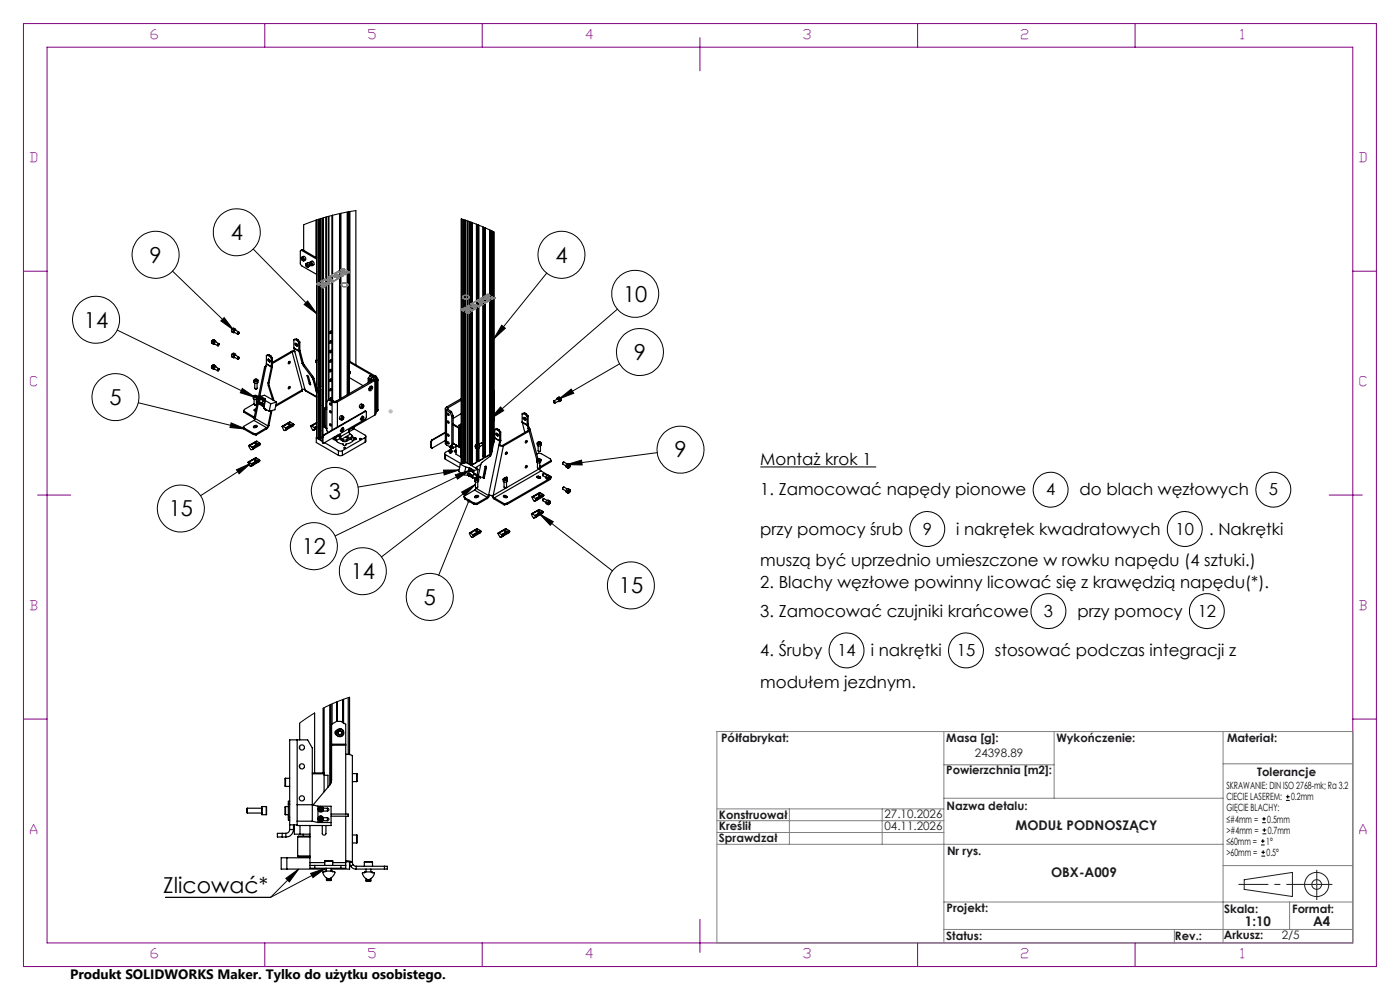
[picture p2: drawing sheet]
<svg xmlns="http://www.w3.org/2000/svg" width="297mm" height="210mm" viewBox="0 0 297 210" stroke-linecap="round" stroke-linejoin="round" font-family="sans-serif">
<defs><g id="words">
<g font-size="4.7">
<text x="49" y="50.9">4</text>
<text x="31.7" y="55.7">9</text>
<text x="117.8" y="55.7">4</text>
<text x="132.2" y="64">10</text>
<text x="17.8" y="69.5">14</text>
<text x="134.5" y="76.3">9</text>
<text x="23.2" y="85.9">5</text>
<text x="143.1" y="97">9</text>
<text x="69.8" y="105.8">3</text>
<text x="35.8" y="109.5">15</text>
<text x="64" y="117.5">12</text>
<text x="74.4" y="122.8">14</text>
<text x="131.3" y="125.8">15</text>
<text x="89.9" y="128.3">5</text>
<text x="34.6" y="189.3">Zlicować*</text>
</g>
<g font-size="3.5">
<text x="161.3" y="98.7">Montaż krok 1</text>
<text x="161.3" y="105.1">1. Zamocować napędy pionowe</text>
<text x="221.9" y="105.1">4</text>
<text x="229" y="105.1">do blach węzłowych</text>
<text x="269.2" y="105.1">5</text>
<text x="161.3" y="113.5">przy pomocy śrub</text>
<text x="195.8" y="113.5">9</text>
<text x="202.9" y="113.5">i nakrętek kwadratowych</text>
<text x="249.4" y="113.5">10</text>
<text x="256.5" y="113.5">. Nakrętki</text>
<text x="161.3" y="120.1">muszą być uprzednio umieszczone w rowku napędu (4 sztuki.)</text>
<text x="161.3" y="124.7">2. Blachy węzłowe powinny licować się z krawędzią napędu(*).</text>
<text x="161.3" y="130.8">3. Zamocować czujniki krańcowe</text>
<text x="221.5" y="130.9">3</text>
<text x="228.6" y="130.8">przy pomocy</text>
<text x="254.1" y="130.9">12</text>
<text x="161.3" y="139.2">4. Śruby</text>
<text x="177.7" y="139.2">14</text>
<text x="184.8" y="139.2">i nakrętki</text>
<text x="203" y="139.2">15</text>
<text x="211.1" y="139.2">stosować podczas integracji z</text>
<text x="161.3" y="145.9">modułem jezdnym.</text>
</g>
<text font-size="2.9" x="14.9" y="207.6">Produkt SOLIDWORKS Maker. Tylko do użytku osobistego.</text>
<g font-size="2.8" fill="#800080">
<text x="32" y="8.2">6</text>
<text x="78.2" y="8.2">5</text>
<text x="124.4" y="8.2">4</text>
<text x="170.5" y="8.2">3</text>
<text x="216.7" y="8.2">2</text>
<text x="263.2" y="8.2">1</text>
<text x="6.5" y="34.4">D</text>
<text x="288.5" y="34.4">D</text>
<text x="6.5" y="81.9">C</text>
<text x="288.5" y="81.9">C</text>
<text x="6.5" y="129.4">B</text>
<text x="288.5" y="129.4">B</text>
<text x="6.5" y="176.9">A</text>
<text x="288.5" y="176.9">A</text>
<text x="32" y="203.2">6</text>
<text x="78.2" y="203.2">5</text>
<text x="124.4" y="203.2">4</text>
<text x="170.5" y="203.2">3</text>
<text x="216.7" y="203.2">2</text>
<text x="263.2" y="203.2">1</text>
</g>
<g font-size="2.8" fill="#191924">
<text x="215.4" y="176">MODUŁ PODNOSZĄCY</text>
<text x="223" y="186">OBX-A009</text>
<text x="264.1" y="196.5">1:10</text>
<text x="278.6" y="196.5">A4</text>
</g>
<g font-size="2.5" fill="#191924">
<text x="153" y="157.5">Półfabrykat:</text>
<text x="200.7" y="157.5">Masa [g]:</text>
<text x="206.8" y="160.6">24398.89</text>
<text x="224.1" y="157.5">Wykończenie:</text>
<text x="260.3" y="157.5">Materiał:</text>
<text x="200.7" y="164.3">Powierzchnia [m2]:</text>
<text x="266.7" y="164.5">Tolerancje</text>
<text x="152.5" y="173.6">Konstruował</text>
<text x="187.6" y="173.5">27.10.2026</text>
<text x="200.8" y="171.9">Nazwa detalu:</text>
<text x="152.5" y="178.5">Sprawdzał</text>
<text x="152.5" y="176">Kreślił</text>
<text x="187.6" y="176">04.11.2026</text>
<text x="200.9" y="181.3">Nr rys.</text>
<text x="200.8" y="193.5">Projekt:</text>
<text x="259.7" y="193.6">Skala:</text>
<text x="274.1" y="193.6">Format:</text>
<text x="200.7" y="199.3">Status:</text>
<text x="249.3" y="199.3">Rev.:</text>
<text x="259.6" y="199.2">Arkusz:</text>
<text x="271.9" y="199.2">2/5</text>
</g>
<g font-size="2.1">
<text x="260.2" y="167.4">SKRAWANIE: DIN ISO 2768-mk; Ra 3.2</text>
<text x="260.2" y="172.1">GIĘCIE BLACHY:</text>
<text x="260.2" y="169.8">CIECIE LASEREM:</text>
<text x="273.9" y="169.8">0.2mm</text>
<text x="260.2" y="174.5">≤#4mm =</text>
<text x="260.2" y="176.9">&gt;#4mm =</text>
<text x="260.2" y="179.2">≤60mm =</text>
<text x="268.6" y="179.2">1°</text>
<text x="268.9" y="174.5">0.5mm</text>
<text x="268.9" y="176.9">0.7mm</text>
<text x="260.2" y="181.6">&gt;60mm =</text>
<text x="268.7" y="181.6">0.5°</text>
</g>
</g></defs>
<g fill="none" stroke="#000" stroke-width=".21">
<path d="M36.6 57.5l13 12.5M53.7 52.8l13.5 13.8M75.5 44.7l-5.6 1.1-5.5 1.9M97.9 46.4l3.5 1.3 3.4 1.5M116 57.9l-11.3 14M24.9 70l29.3 14.3M46.8 68.1l.8-.7 2 2.6zM64.5 64.6l.8-.8 1.9 2.8zM106.4 69l.8 .6-2.5 2.3zM131 65.6l-27 23.3M131.4 77.2l-12.8 7.4M29.4 85.4l22.7 5.6"/>
<path d="M49 89.7l3.1 1.3-3.3-.3zM50.2 99.7l3-1.4-2.5 2.2zM51.4 82.4l2.8 1.9-3.2-1zM53.2 98.3l-10.7 6.9M94.1 99.7h3.3l-3.2 1zM97.4 99.7l-21.4 3.6M99.8 99.7l-28.7 14M106.2 86.3l.7 .8-2.9 1.8zM118.6 84.6l2.6-2.1 .5 .9zM120.2 98.6l3.2-1 .1 1zM139.4 96l-19.2 2.6M161.3 99.1h24.6"/>
<path d="M96.6 100.7l3.2-1-2.8 1.9zM97.9 104.4l3-1.6-2.3 2.4zM99.4 106.3l-6.3 15.7M100.9 102.8l-20 15.3M114.4 109l3 1.7-.7 .7zM114.4 109l15.5 12.1M66.7 151.2l-3.1 2.2M74.2 147.9l-3.3 1.2-2.4 1.1M267.5 179.2h.8M267.5 178.4h.8M267.8 174.5h.7M267.8 173.7h.7"/>
<path d="M267.8 176.9h.8M267.8 176.1h.8M267.9 178v.8M268.1 173.3v.8M268.2 175.7v.8M272.8 169.8h.8M272.8 169h.8M273.2 168.6v.8M35.1 190.4h22.3M60.6 186.3l2.8-1.9-2 2.7zM63.4 184.4l-6 6M65.9 185.3l3.2-1.1-2.7 2z"/>
<path d="M69.1 184.2l-11.7 6.2M267.6 181.6h.8M267.6 180.8h.8M268 180.4v.8"/>
<circle cx="33" cy="54" r="5"/>
<circle cx="50.2" cy="49.3" r="5"/>
<circle cx="119.1" cy="54.1" r="5"/>
<circle cx="20.4" cy="67.8" r="5"/>
<circle cx="134.8" cy="62.3" r="5"/>
<circle cx="135.8" cy="74.7" r="5"/>
<circle cx="24.5" cy="84.2" r="5"/>
<circle cx="144.4" cy="95.4" r="5"/>
<circle cx="38.4" cy="107.9" r="5"/>
<circle cx="66.6" cy="115.9" r="5"/>
<circle cx="71" cy="104.1" r="5"/>
<circle cx="196.7" cy="112.2" r="3.7"/>
<circle cx="222.9" cy="103.9" r="3.7"/>
<circle cx="251.3" cy="112.2" r="3.7"/>
<circle cx="270.1" cy="103.9" r="3.7"/>
<circle cx="77" cy="121.2" r="5"/>
<circle cx="91.2" cy="126.6" r="5"/>
<circle cx="133.8" cy="124.2" r="5"/>
<circle cx="179.6" cy="138" r="3.7"/>
<circle cx="204.9" cy="138" r="3.7"/>
<circle cx="222.4" cy="129.6" r="3.7"/>
<circle cx="256" cy="129.6" r="3.7"/>
</g>
<g fill="none" stroke="#000" stroke-width=".25">
<path d="M64 54.7a.38 .38 0 0 1 .4 .2 .38 .38 0 0 1-.1 .4l-.3-.2zM64.1 54.6l-.1 .4 .2 .3h.3M64.1 53.2h-.4v2.9l.4 .3 3.1 1.8M64.1 54.6h.1M64.1 54.6l.3-.2a.49 .49 0 0 1 .4 .7l-.3 .2M64.1 54.6a.51 .51 0 0 1 .4 .7M64.1 53.2l3.1 1.8M64.1 55l.1-.2 .2 .2-.1 .2-.1-.1M64.1 55l.1 .1M64.2 54.8l.1 .2M64.2 54.8l-.1 .2M64.3 53l-.5 .1"/>
<path d="M64.3 53l-.2 .2M64.3 53l2.9 1.7M64.3 55h.1M64.4 55.1h-.2M64.4 47.7v5.4M64.9 56a.38 .38 0 0 1 .4 .2 .38 .38 0 0 1-.1 .4l-.3-.2zM64.9 55.9v.4l.2 .3h.3M64.9 55.9h.1M64.9 55.9l.4-.2a.49 .49 0 0 1 .4 .8l-.3 .1M64.9 55.9a.49 .49 0 0 1 .5 .7M64.9 56.3l.2-.2 .2 .2M64.9 56.3l.2 .2"/>
<path d="M65.1 56.2l-.2 .1M65.1 56.2l.1 .1M65.2 56.2v.1M65.2 56.1l-.1 .1M65.2 56.3h.1M65.2 56.3l.1 .1-.2 .1M65.3 56.3l-.2 .2M65.8 55.7a.37 .37 0 0 1 .4 .2 .37 .37 0 0 1-.1 .4l-.3-.2zM65.8 55.6v.4l.2 .3h.3M65.8 55.6h.1M65.8 55.6l.3-.2a.49 .49 0 0 1 .5 .8l-.3 .1M65.8 55.6a.51 .51 0 0 1 .5 .7"/>
<path d="M65.9 56l.1 .2M65.9 56v-.2h.1l.1 .2v.2h-.1M66 55.8l.1 .2M66 55.8v.1M66 55.9l-.1 .1M66 55.9l.1 .1M66.1 56h.1M66.1 56.1l-.1 .1M67 46.7v7.9M67.2 46.7v35.7l-.6-2.1M67.2 46.7v35.6M67.6 46.5v35.7"/>
<path d="M67.8 46.5v35.7M68 46.4v35.6M68.1 46.4v47M68.4 46.3v47.5M68.6 46.2v44.2M69.2 46v40.4M69.6 45.9v39M69.8 45.9v38.9M70.5 45.7v39.2M70.5 45.7l.1 39.3M72 45.3v39.4M72.1 45.3v39.4"/>
<path d="M72.3 45.3v39.2M73.7 45v38.7M73.9 44.9v38.7M74 44.9v38.6M74.1 44.9v38.6M74.2 44.9v31.9M75.5 44.7v32.7M97.9 46.4v52l-3.4-2M97.9 46.5v51.9M98.2 46.6v51.7M98.3 46.6v51.7M98.5 46.6v51.6"/>
<path d="M98.7 46.7v51.5M98.7 46.7v51.4M99.1 46.8v51.4M99.3 46.9v51.4M99.7 47v51.6M99.7 47.1v44M99.9 47.1v51.4l.2 .1M100.1 47.2v51.4M101.1 47.5v46.9M101.4 47.7v46.6M101.5 47.7v46.6l.6-.4 .3 .1M101.6 47.8v46.5"/>
<path d="M102.5 48.1v49.2l-.9 .5M102.5 48.1v48.7M102.8 48.3v48.6l.1 .1M102.9 48.3v48.7M102.9 48.4v48.6M103 48.4l-.1 48.6M103.9 48.8v47.6M103.9 48.8v39.8M104.2 48.9l.1 47.2M104.3 49v46.9M104.4 49v46.8M104.7 49.2v44.7"/>
<path d="M104.8 49.2v44.5M45 72.3v.5M45 78.1l.3 .2M45 72.8l.3 .2M45.4 77.4l-.5 .2 .1 .5M45.4 72.1h-.2l-.2 .2M45.4 77.4a.46 .46 0 0 0-.4 .2 .46 .46 0 0 0 0 .5M45.4 72.1l-.4 .2M45.4 77.4l.3 .2M45.4 72.1l.3 .2M45.6 72.5l-.2 .1v.3l.8 .4M45.6 72.5l.8 .4"/>
<path d="M45.7 77.8a.25 .25 0 0 0-.3 .1 .25 .25 0 0 0 0 .3M45.7 72.5l-.1-.1a.27 .27 0 0 0-.3 .2 .27 .27 0 0 0 .1 .3M45.8 77.8v-.1a.38 .38 0 0 0-.5 .1 .38 .38 0 0 0 0 .5h.2M45.8 72.5v-.1a.34 .34 0 0 0-.5 .1 .34 .34 0 0 0 .2 .5M46.4 78.2l-.8-.5-.2 .2-.1 .2 .9 .6M46.5 78.4v-.1a.19 .19 0 0 0-.3 .1 .19 .19 0 0 0 .2 .2M46.5 73a.21 .21 0 0 0-.3 0 .21 .21 0 0 0 .1 .3h.1M46.5 73v.1M49.2 69.9v.5M49.2 75.2v.5M49.2 69.9l-.1 .4 .4 .3M49.2 75.7l.3 .2"/>
<path d="M49.6 69.7l-.4 .2M49.6 75l-.4 .2M49.6 69.7l.4 .1M49.6 75l.4 .1M49.9 70l-.3 .1v.3l.8 .5M49.9 75.3a.27 .27 0 0 0-.3 .1 .27 .27 0 0 0 0 .3l.8 .5M49.9 70l.8 .5M49.9 75.3l.8 .5M49.9 70a.27 .27 0 0 0-.3 .1 .27 .27 0 0 0 .1 .3M49.9 75.3l-.3 .1 .1 .4M50 70.1v-.2a.4 .4 0 0 0-.5 .2 .4 .4 0 0 0 .1 .5l.2-.1M50 75.4v-.1a.37 .37 0 0 0-.5 .1 .37 .37 0 0 0 .1 .5l.2-.1"/>
<path d="M50.7 70.6l-.1-.2-.2 .2v.3h.2M50.7 75.9v-.1a.2 .2 0 0 0-.3 .1 .2 .2 0 0 0 .2 .3M50.7 75.9h.1M56.1 77.9l-1.3 6.5M56.3 77.7a.21 .21 0 0 0-.2 .2 .21 .21 0 0 0 .2 .2M56.3 77.7l.1 .1M56.3 78.1l-1.3 6.4M56.4 77.7h-.1M56.5 77.1v.1M56.5 77.2l-.2 .9M56.5 77.2l1.1 .6M56.5 77.1l1.1 .7"/>
<path d="M56.5 75.4v1.7M56.5 75.4h.4M56.9 75.4l.3 .2M57 76.2l-.2 .1 .2 .4M57 76.2l.1 .1a.23 .23 0 0 1 .3 .2 .23 .23 0 0 1-.3 .3M57 76.2l.2 .3M57 76.7l.1 .1M57.1 75.3l-.2 .1M57.1 75.3l.3 .2M57.1 75.3l-.6 .1M57.2 76.5l-.2 .2M57.2 76.5l.1 .1-.2 .2"/>
<path d="M57.2 75.6l.4 .5M57.4 75.5l-.2 .1M57.4 75.5l.4 .4M57.6 77.8h.1M57.6 77.8l-.7 3.4M57.6 76.1v1.7M57.8 77.6v.2M57.8 75.9l-.2 .2M57.8 77.6l-.2 .2M57.8 75.9v1.7M57.8 77.8h-.2M57.8 77.8l-.7 3.4"/>
<path d="M61.2 76.9h.1M61.3 76.8l.1-.1a.23 .23 0 0 1 .1 .3 .23 .23 0 0 1-.3 0zM61.3 76.8h.1M61.4 76.7l-.2 .3M61.8 74.6l.2 .1M61.8 74.6l-4 2.3M62 74.7l-4.2 2.4M62 74.7l2.1 8M62.3 73.8l.1 .1M62.3 73.8l1.1 .6M62.3 72.1v1.7M62.4 73.9l.1 .7"/>
<path d="M62.4 73.9l1 .6M62.5 74.4l-.7 .2M62.5 74.6l-.5 .1M62.5 74.6l2.2 8M62.7 72l-.4 .1M62.7 72l.3 .2M62.8 72.8l.3 .4v.2h-.1M62.8 72.8l-.2 .1 .2 .4M62.8 72.8l.2 .4M62.8 73.3l.2 .1M62.9 71.9l-.2 .1M62.9 71.9l.4 .2"/>
<path d="M62.9 71.9l-.6 .2M63 73.2l-.2 .1M63 73.2l.1 .1-.1 .1M63 72.2l.4 .5M63.3 72.1l-.3 .1M63.3 72.1l.3 .5M63.4 74.4v.1M63.4 72.7v1.7M63.4 74.5l.7 2.6M63.6 74.3v.1M63.6 72.6l-.2 .1M63.6 74.3l-.2 .1"/>
<path d="M63.6 72.6v1.7M63.6 74.4l-.2 .1M63.6 74.4l.7 2.5M64.1 77.1l.3 .5M64.3 76.9l.3 .6M64.3 76.9l-.2 .2M64.4 77.6l1.7 2.4M64.6 77.5l-.2 .1M64.6 77.5l1.7 2.3M65.2 79.7h.1l.1 .2 .5 1.7-.3-.2M65.2 79.7l.4 1.7M65.2 79.6v.1"/>
<path d="M66.1 80l.3 .5M66.3 79.8l.3 .5M66.3 79.8l-.2 .2M67 76.5l.2-.2v.2M67 76.5h.1M67 76.5l.2 .5M67 76.5l.2 .2M70 74.5l.2-.2a.24 .24 0 0 1 .1 .4 .24 .24 0 0 1-.4 0zM70 76.5l.2-.2a.24 .24 0 0 1 .1 .4 .24 .24 0 0 1-.4 0zM70 78.4l.2-.1a.24 .24 0 0 1 .1 .4 .24 .24 0 0 1-.4 0zM70 72.4l.2-.1a.23 .23 0 0 1 .1 .4 .23 .23 0 0 1-.4-.1zM70 70.3l.2-.1a.25 .25 0 0 1 .1 .4 .25 .25 0 0 1-.4 0z"/>
<path d="M70 70.3v.2M70 72.4v.1M70 74.4v.2M70 78.4v.2M70.1 70.3l.2 .1M70.1 72.3l.2 .1M70.1 74.3l.2 .2M70.1 78.4l.2 .1M70.2 76.4l.1 .1M74.1 76.8l5.5 3.2M74.2 79.3l.1-.4-.2-.3a.42 .42 0 0 1 0 .7M74.3 76.7l5.5 3.2"/>
<path d="M78.5 79.8l-.4 .4v1M78.5 79.8l.7 .4M78.5 79.8l.2-.2 .8 .4M79.6 80l.4 .7M79.8 79.9l.4 .7M79.8 79.9l-.2 .1M79.8 79.9l-.3-.2 .4 .2M51.6 90.5l.2 .3M51.6 90.5l.2 .5M51.7 87.2v.2l2.1 1.2M51.7 87.2l2.1 1.2M51.8 90.8l2 1.1"/>
<path d="M51.8 90.8v.2M51.8 91l2 1.2M52.7 98l.2 .6a.34 .34 0 0 0 .3 .3 .34 .34 0 0 0 .4-.3M52.7 98h.1M52.8 94.5l.4 .9M52.8 98l.6 .4M52.8 94.5h.2M53 94.5l.5 .4M53.2 95.4h.1M53.4 98.4v.1M53.4 98.5h.1M53.5 98.5l.1 .1"/>
<path d="M53.5 94.9h.1M53.5 94.9l.2 .1M53.7 95v.1M53.7 95.1l-.1 .2-.3 .1M53.7 98.7h-.1M53.7 84.1l.1 .5a.5 .5 0 0 0 .8-.1M53.8 91.9l.5 .1M53.8 91.9v.3M53.8 92.2l.5 .1M53.8 90.4a.25 .25 0 0 0 .1 .4 .25 .25 0 0 0 .3-.1l.3-.2M53.8 88.6l.4 .1M53.8 88.4h.2"/>
<path d="M53.8 88.4v.2M53.8 90.4v.3M53.9 95.1l-.2 .1M53.9 84a.38 .38 0 0 1 .6 .2h-.1a.34 .34 0 0 1-.3 .1 .34 .34 0 0 1-.3-.3zM53.9 80.7h.1M53.9 80.7a.49 .49 0 0 0 .8 0M53.9 89.2l-2.3 1.3M53.9 89.2l2.7 1.5M53.9 84.7v1.1l.2 .1 .3-.1v-1.1M53.9 85.6l-2 1.2-.2 .4M54 88.3l.2 .3M54 97.5h.3l.1 .1-.3 .1z"/>
<path d="M54 80.6v-.1a.34 .34 0 0 1 .4-.1 .34 .34 0 0 1 .2 .3 .37 .37 0 0 1-.4 .2 .37 .37 0 0 1-.2-.3zM54 85.9h.1M54 88.3l-.2 .1M54 85.9h.3M54 81.3v1.1l.2 .1 .3-.1v-1.1M54.1 84.2h.1M54.1 90.3h.4v.2M54.1 90.5h.4M54.1 82.4h.4M54.1 90.3l-.3 .1M54.1 84v.2M54.1 90.3v.2"/>
<path d="M54.1 90.5l-.3 .2M54.1 84l-.1 .2h.2M54.1 84h.2M54.1 84.2h-.1M54.2 88.8l-.3 .4M54.2 88.8l2.6 1.5M54.2 97.1l-1.5 .9M54.2 84.2h.1M54.2 97.1l.1 .1M54.3 87.1h-.3M54.3 80.7h.1M54.3 80.5l-.2 .2 .3 .1 .1-.1v-.1"/>
<path d="M54.3 80.5l.2 .1M54.3 80.5v.2M54.3 86.8l-.4 .2 .3 .2M54.3 85.9h.1M54.3 84v.2M54.3 92v.3M54.3 84l.1 .1-.2 .1M54.4 93.6h.1M54.4 80.7h.1M54.4 93.6l-1.6 .9M54.4 93.6l.1 .1M54.5 80.6v.1"/>
<path d="M54.6 84.2l-.2 .1a.35 .35 0 0 1-.4 .1 .35 .35 0 0 1-.2-.4l.6-.1 .2 .1v.5M54.6 84.2l.6 .4M54.6 84.5l.5 .3M54.6 85.2l-.2 .2M54.7 80.6l-.4-.2-.4 .3M54.7 80.7v.4a.49 .49 0 0 1-.8 0v-.4M54.8 84.6l-.8 3.7M54.9 97.5l-1.5 1M54.9 97.5l.2 .1M54.9 97.5l-1.5 .9M54.9 97.5h.1M54.9 97.5l-.5-.4-1.6 .9"/>
<path d="M55 84.7l-.8 4.1M55.1 97.6v.1M55.1 97.6l-1.6 .9M55.1 94l-1.6 .9M55.1 94l.1 .1M55.1 94h.1M55.1 94l-.6-.4-1.5 .9M55.1 97.7l-.1 .3-1.6 .9M55.1 97.7l-1.5 .9M55.2 94.1v.1M55.2 94.1l-1.5 .9M55.2 94.2l-.1 .3-1.6 .8"/>
<path d="M55.2 94.2l-1.5 .9M55.3 84.1l.8-.3 2.6 1.5M55.3 84.1l1 .5M55.3 84.1l-.3 1.6 1 .5M55.3 85.6l.3 .2M55.5 85.9h.2M55.5 84.7l.3 .2M55.6 85.6l.2-.1a.31 .31 0 0 1 .1 .5l-.2 .1a.3 .3 0 0 0 .1-.3 .3 .3 0 0 0-.2-.2zM55.6 85.6h-.3M55.6 85.7l.1 .2M55.6 85.7l-.1 .2M55.6 85.9h-.1"/>
<path d="M55.6 85.9h.1M55.6 85.7v.2M55.7 85.5l-.4-.2v.3M55.7 84.6h.2a.28 .28 0 0 1 .3 .2 .28 .28 0 0 1-.1 .3l-.2 .1a.28 .28 0 0 0 .1-.4 .28 .28 0 0 0-.3-.2zM55.8 84.9h-.1M55.8 84.6l-.3 .1M55.8 84.8h.1M55.8 84.8l.1 .2-.1-.1M55.8 84.8l-.1 .1M55.8 84.8l.1 .2-.2-.1M55.8 84.8v.1M55.8 84.6l-.3-.2v.3"/>
<path d="M56 86.6l1.1 .6M56 86.2v.4M56.2 86.8l.1 .2h.2M56.2 86.7v.1M56.2 86.8h.1M56.3 84.6v.4M56.3 84.6l-.3 1.6M56.3 85l1.1 .6M56.3 85l-.3 1.6M56.4 86.9l.1 .1M56.5 86.9v.1M56.6 90.7v.3"/>
<path d="M56.6 90.7l-2.3 1.3M56.6 91l-2.3 1.3M56.8 90.3l-.2 .4M56.9 81.2v.7M56.9 81.9l.9 2.8M57 90.3l-.4 .7M57 90.3h-.2M57.1 81.2v.6M57.1 81.2h-.2M57.1 81.8l-.2 .1M57.1 81.8l.9 2.8M57.4 85.6l-.3 1.6"/>
<path d="M57.5 87.1l-.7 3.2M57.7 87.1l-.7 3.2M57.8 84.7l.1 .1M58 84.6l.1 .4M58 84.6l-.2 .1M58.7 85.3l-1.3 .3M58.7 85.3l-.4 1.6-1.2 .3M59.9 90.4l.4 .9 .4-.1 .1-.2M59.9 90.4h.1M60 90.4l.6 .4M60.6 90.8h.1M60.6 90.8l.1 .1"/>
<path d="M60.7 90.9l.1 .1M60.9 91.1h-.1M61.3 82.1l.2-.1a.25 .25 0 0 1 0 .3 .25 .25 0 0 1-.3 .1zM61.4 82l-.2 .3M61.5 89.5l-1.6 .9M61.5 89.5v.1M62.2 89.9l-1.6 .9M62.2 89.9l.1 .1M62.2 89.9h.1M62.2 89.9l-.6-.3-1.6 .8M62.3 90v.1M62.3 90l-1.6 .9"/>
<path d="M62.3 90.1l-.1 .3-1.6 .9M62.3 90.1l-1.5 .9M64.1 82.7v.3l-5.6 3.2M64.1 82.7l-5.6 3.2M64.7 82.6l-.6 .1M64.7 82.6v.2M64.7 82.8l2.5 1.5M64.7 82.8l2.5 1.3M65.8 81.2l-.2 .2M65.9 90.3l1.3-.6-1.2 .6M66 90.3l.4 .9M66 90.3l.1 .1"/>
<path d="M66.1 90.4l.6 .3M66.4 91.2h.1M66.4 80.5l.8 2.9M66.6 80.3l-.2 .2M66.7 90.7v.1M66.7 90.8h.1M66.8 90.8l.1 .1M66.9 90.9l-.2 .3h-.3M67 91h-.1M67.1 82.5a.36 .36 0 0 1 .4 .2 .36 .36 0 0 1-.2 .4l-.2-.2zM67.1 82.4l-.1 .4 .3 .3h.2M67.1 82.4l.4-.2a.54 .54 0 0 1 .3 .8l-.3 .1"/>
<path d="M67.1 82.4a.48 .48 0 0 1 .4 .2 .48 .48 0 0 1 0 .5M67.1 92.9h.1M67.1 92.9v1l4.7 2.7M67.1 82.8l.1 .2M67.2 92.9h.1M67.2 83v9.9M67.2 90.9l-.5 .3M67.2 81.5l-.2 .1M67.2 92.8l-.1 .1M67.2 90.5l-.5 .3M67.2 90.4l-.5 .3M67.2 89.8l-1.1 .6"/>
<path d="M67.2 90.7l-.4 .1M67.2 90.7l-.3 .2M67.2 92.9l.4 .2M67.3 82.6v.2M67.3 82.6h-.2v.2M67.3 82.6l.1 .2M67.3 82.6h.1M67.3 82.6l-.2 .2M67.3 82.8h.1M67.3 82.8l.1 .1M67.4 82.9h.1M67.4 82.8v.2h-.2"/>
<path d="M67.4 82.9l-.2 .1M67.6 83.1v10M67.6 93.1h.1M67.6 93.1l.5 .3M67.8 83v10.1h-.2M67.8 92.9h.2M67.8 85.9l.1 .1M67.8 91.2l.1 .1M67.9 86l.1 .1M67.9 91.3l.1 .1M68 85.8l-.1 .2M68 91.1l-.1 .2"/>
<path d="M68 82.6v10.3M68 92.9h.1M68.1 82.6l-.2 .1M68.1 82l-.4 .3M68.1 93.4l.3 .2M68.4 93.8l.2 .2M68.4 93.8l.1 .1M68.5 90.4v1.9M68.5 92.7v1.2M68.5 90.4l.8 .5M68.5 92.3h.1M68.6 92.3l-.2 .3 .1 .1"/>
<path d="M68.6 92.3h.1M68.7 92.3l-.2 .4M68.8 86.6v3.7l.2 .1M68.8 86.6l.2 .1M68.8 90.2l-.3 .2M68.9 93.9l2.9 1.7M69 90.6l.3 .3zM69 86.7v3.9M69 86.7l.3 .2M69.1 86.6l-.1 .1M69.1 86.6l.2 .1M69.3 86.3l-.5 .3"/>
<path d="M69.3 86.5l-.2 .1M69.7 84.8l-.4 .5v6l.2 .4M69.7 84.8l.7 .5M69.9 87.2a.25 .25 0 0 1 .3 .1 .25 .25 0 0 1 0 .3zM70 89.9a.23 .23 0 0 1 .3 .2 .23 .23 0 0 1-.2 .2zM70 85.5a.23 .23 0 0 1 .3 .2 .23 .23 0 0 1-.2 .2zM70 84.7l-.3 .1M70 84.7l.7 .4M70 80.5l.2-.1a.25 .25 0 0 1 .1 .4 .25 .25 0 0 1-.4 0zM70 80.5v.2M70 84.5v.2M70.1 82.5l.1-.1a.23 .23 0 0 1 0 .4 .23 .23 0 0 1-.3 0z"/>
<path d="M70.1 80.4l.2 .1M70.1 84.4l.2 .2M70.2 82.4l.1 .1M70.3 84.6l-.1-.2-.2 .3M70.3 84.6l-.1 .2M70.4 85.3l.5 .1 .7-.1M70.4 85.3v5.9M70.7 85.1h.6M70.7 85.1l-.3 .2M70.8 93.2h.4M70.9 92.9l-.3 .2 .6 .2a1.74 1.74 0 0 0 1.6 .9 .3 .3 0 0 0 .3 .3 .3 .3 0 0 0 .3-.3 1.92 1.92 0 0 0 1.6-.9M70.9 92.9h.3"/>
<path d="M70.9 92.9v.3M71.2 93.2v.1M71.2 92.9v.3M71.3 92.7l-.1 .2M71.3 85.1l.3 .2M71.6 92.6l-.7 .1M71.6 92.6l.6-.4v.4M71.6 85.3v5.3M71.6 92.3v.3M71.8 95.6h.8M71.8 96.6h.8M71.8 95.6v1"/>
<path d="M72 92.5l.2 .7 .3 .2M72 92.5l.2 .1M72 92.4v.1M72.1 93l-.7 .5M72.1 93l.2 .3M72.2 91.4l.2 .1M72.2 88.2h.3l.3 .2 .1 .3a.41 .41 0 0 1-.5 .4l-.4-.3zM72.2 92.6l.3 .5M72.5 88.6l.2-.2a.31 .31 0 0 1 .2 .4 .31 .31 0 0 1-.5 .1zM72.5 93.1l.3 .2M72.5 93.1v.3M72.5 93.4l.3 .2"/>
<path d="M72.6 91.1l.1 .2M72.6 88.7l.1 .1M72.6 91v.1M72.6 91h.1M72.6 88.6v.1M72.6 88.6h.1M72.6 90.7l.2 .1M72.6 90.9a.32 .32 0 0 1 .4 .3 .32 .32 0 0 1-.4 .3 .32 .32 0 0 1-.2-.3 .32 .32 0 0 1 .2-.3zM72.6 95.6v1M72.7 91h.1M72.7 88.5l.1 .1M72.8 90.8v.5l-.4 .2"/>
<path d="M72.8 93.3h.7M72.8 93.6h.7M72.8 90.8a.49 .49 0 0 0-.4 .7M72.8 88.3a.51 .51 0 0 0-.4 .8M72.8 93.3v.3M72.8 91l-.3 .1v.2h.2M72.8 91l-.1 .3M72.8 88.6h-.3v.3l.2-.1M72.8 88.6l-.1 .2M73 94.5h.2M73.2 94.9v.2M73.5 93.3v.3"/>
<path d="M73.6 92.6l.4 .2a.23 .23 0 0 1-.3 .1 .23 .23 0 0 1-.1-.3zM74 91.6l.3 .5M74 91.6l-1.8 1M74.1 91.6v.3M74.1 80.1l2.9 1.7M74.3 92.1l.4 .3-.1 .3M74.3 92.1l-1.8 1M74.3 93.1l.2 .1M74.5 93.2l.4 .3M74.5 93.1v.1M74.6 92.7l-1.1 .6M74.6 92.7v.3"/>
<path d="M74.6 93l-1.1 .6M74.7 92.5l-.1 .5M74.7 92.5l.3 .4M74.9 91.1l-.9 .5M74.9 90.7v.4M75 92.9h.3M75 92.9v.4M75 93.2h.3M75.1 90.9l2.4 1.4 .1 .2-.1 .3M75.1 90.6v.3l-.2 .2M75.3 92.9h.2M75.3 93.2h.1"/>
<path d="M75.3 92.9v.3M75.5 92.9a.19 .19 0 0 1 0 .3 .19 .19 0 0 1-.2 .1h-.3M75.5 92.9v.3M76.3 93.1l.2-.1 .1 .1zM76.4 89l.2 .1M76.6 93v.2M76.7 88.6a.26 .26 0 0 1 .5-.1 .26 .26 0 0 1-.2 .4l-.3 .1zM76.8 86.2l.2-.1-.2 .4zM76.8 88.6h.2v.2l-.3 .1zM76.8 88.2l.4 .2v.3l-.3 .3-.2 .1M76.8 86.1v.1M76.8 86.1h.1"/>
<path d="M76.8 88.6v.1M76.8 88.6h.1M76.8 86.2l.2 .2M76.8 88.7l.2 .1M76.9 86a.34 .34 0 0 1 .3 .3 .34 .34 0 0 1-.4 .3 .36 .36 0 0 1-.2-.3 .36 .36 0 0 1 .3-.3zM77 85.9l.1 .5-.2 .2h-.2M77 85.9l-.3-.2a.49 .49 0 0 0-.4 .8l.3 .1M77 85.9a.49 .49 0 0 0-.4 .7M77 88.3a.51 .51 0 0 0-.4 .8M77.4 87.2l.2 .1M77.4 87.2l.1 .1M77.4 87.2l-8.8 5.1"/>
<path d="M77.5 92.8l-4.9 2.8M77.5 92.8v1M77.5 93.8l-4.9 2.8M77.5 87.3l.2 .1v1.1l-.2 .4-8.8 5.1-.2-.1M77.5 87.3l-8.8 5M77.6 92.6v1l-.1 .2M78.3 82.4l.2 .2M78.3 80.7l.2-.2 .2 .3M78.3 80.3v.1M78.3 80.3h.3M78.4 82.3l.1 .2M78.4 80.5h.2l.1 .3"/>
<path d="M78.4 80.3h.1M78.4 82.2l.2 .2M78.4 80.3v.1M78.5 82.1a.35 .35 0 0 1 .5-.1 .35 .35 0 0 1-.1 .6 .36 .36 0 0 1-.5 .3 .36 .36 0 0 1 0-.6zM78.5 80.3l.4 .4M78.5 82.2l.2 .2M78.5 82.1l.2 .2M78.5 80.9v.1M78.6 82l.1 .2M78.6 80.2l-.3 .1M78.6 82l.1 .1M78.6 80.3l.3 .4"/>
<path d="M78.6 80.9l-.2-.3 .1 .3M78.7 81.9l-.1 .5-.3 .3M78.7 82.1h.1M78.8 80.7a.29 .29 0 0 0-.2-.3 .29 .29 0 0 0-.3 .2l.2 .4M78.8 80.2l-.2 .1M78.9 80.7h.1M79.1 80.5l-.2 .2M79.2 80.2v.3M79.2 80.5l.3 .2M79.2 80.5l-7.9 4.6M79.5 80a.37 .37 0 0 1 .2 .4 .37 .37 0 0 1-.2 .3M79.5 88l-5.5 3.2v.4"/>
<path d="M79.5 80.7l-7.9 4.6M79.5 80.7v7.3M79.5 80l-.3 .2M79.7 80.4v7.4l-.2 .2M80 87.1l-.3 .3M80 80.7v6.4M80.2 87l-.1 .2-.3 .1M80.2 80.6l-.2 .1M80.2 87l-.2 .1M80.2 80.6v6.4M91.4 94.9l.2 .1M91.4 93.7l.1 .1"/>
<path d="M91.4 94.9h.1M91.4 93.7v1.2M91.5 93.8v1.1M91.6 93.3l-.2 .4M91.6 93.3l.1 .1M91.7 93.4l-.2 .4M94.3 96.2v1.1l.2 .1M94.5 86.7v7.4l.2 .3M94.5 93.4l-2.8 1.7-.2-.2M94.5 91.8l-2.8 1.6M94.5 91.7l-2.9 1.6M94.5 96.4v1"/>
<path d="M94.5 97.4l3 1.8M94.7 86.4a.35 .35 0 0 0-.2 .3 .35 .35 0 0 0 .2 .3M94.7 94.4l.8 .4M94.7 87v7.4M94.7 87l.8 .5M94.7 86.4l.3 .1M94.9 93.7h.1a.28 .28 0 0 1 .2 .2 .28 .28 0 0 1-.1 .3l-.2-.2zM94.9 89.3h.1a.28 .28 0 0 1 .2 .2 .28 .28 0 0 1-.1 .3l-.2-.2zM95 86.5l-.1 .1 .1 .2M95 86.8l-.3 .2M95 86.8l.8 .5M95 86.5v.3"/>
<path d="M95.3 95.7l.1 .3M95.4 96l.2 .1M95.4 96l.1 .1M95.4 95.5l.2 .1M95.4 95.5l-.1 .2M95.5 94.8l.1 .2M95.5 87.5l.3 .9M95.5 95.5h-.1M95.5 95.5l.3 .2M95.5 95.5l.1 .1M95.6 95.8h.1M95.6 96.1h-.1"/>
<path d="M95.6 95.7v.1M95.6 95l.2 .1M95.6 95l.1 .1M95.6 95.6l.1 .1M95.6 95.6l.1 .2M95.6 94.6h.2M95.6 94.6l-.1 .2M95.6 94.7l.2 .3zM95.7 95.5l.1 .2M95.7 95.8l-.1 .3M95.7 95.7v.1M95.7 95.8v.2"/>
<path d="M95.7 96h.1M95.7 96l-.1 .1M95.7 96l-.2 .1M95.7 94.5l-.1 .1M95.7 94.7l.1 .2M95.7 94.5l.1 .1M95.8 95.1h-.1M95.8 87.3l-.3 .2M95.8 87.3l.3 .9M95.8 96h-.1M95.8 94.6l.1 .1M95.8 94.6l.1 .3"/>
<path d="M95.8 95.7v.2M95.8 94.3l-.1 .3M95.8 88.4v5.9M95.8 95.7l-.1 .3M95.8 95.7h-.1M95.8 94.5l.2 .2M95.8 94.5h-.1M95.9 94.9l-.1 .2M95.9 94.9v.2l.1-.1M95.9 94.5l.1 .2M95.9 95.1h.1M95.9 94.7v.2"/>
<path d="M96 95l-.1 .1M96 94.7v.3M96 94.7h-.1M96 95l-.2 .1M96.1 94.1l1.2 .6M96.1 88.2l-.3 .2M96.1 94.1l-.3 .2M96.1 88.2v5.9M96.1 94.1l-.3 .4M96.1 90.1l1.2 .7M96.1 89.9l1.3 .8M96.1 94l1.2 .7"/>
<path d="M96.6 95.8h.1M96.7 95.5a.21 .21 0 0 0-.3 .3 .2 .2 0 0 0 .3 .1M96.7 95.5h.1M96.7 95.5v.3M96.7 94.7l-2.2 1.2a.26 .26 0 0 0-.2 .3 .26 .26 0 0 0 .2 .2M96.7 94.5v1.8l1.1 .7M96.7 94.5l1.1 .6M96.8 94.4l-.1 .1M97.3 90.8v3.9M97.4 90.7l-.1 .1M97.4 90.9v3.6M97.4 94.5v.1"/>
<path d="M97.4 90.9l.3 .1M97.4 94.5l.3 .2M97.6 94.6l-.3 .1M97.6 98.5l1.2 .6M97.6 98.5l1.3-.4 2.5 1.5M97.6 98.5l-.3 1.5 1.2 .7M97.7 91v3.7M97.7 90.5l-.3 .4M97.7 90.5l-.3 .2M97.8 95.1v1.9M97.8 93.6h.1M97.9 93.5l-.1 .1"/>
<path d="M97.9 91.9v.1M97.9 84.6l-3.2 1.8M97.9 84.9l-2.9 1.6M97.9 89.9l-.6 .3 .4 .3M97.9 90.9l-.2 .1M97.9 90.1l-.4 .2M97.9 94.6l-.2 .1M97.9 87.7l-1.8 1.1M97.9 95l-.1 .1M97.9 96.9l-.1 .1M98.8 99.1l.8 .1M98.8 99.1l-.3 1.6"/>
<path d="M99.5 99.7v.1M99.5 99.8h.2M99.5 99.5l.2-.1a.3 .3 0 0 1 .3 .2 .3 .3 0 0 1-.2 .4h-.1a.3 .3 0 0 0 .1-.3 .3 .3 0 0 0-.3-.2zM99.6 99.6h.1M99.6 99.6l-.1 .1M99.6 99.8h-.1M99.6 99.8h.1M99.6 99.6v.2M99.6 99.6l.1 .2M99.6 99.8l.1 .1M99.6 99.2l1 .6M99.6 99.2v.2"/>
<path d="M99.7 92v4.4M99.7 97.3v1.1M99.7 98.4h.1M99.7 98.4h.2M99.8 96.4l.1 .1-.2 .2M99.8 91.1l.1 .1-.2 .2M99.8 96.8l.1 .2-.2 .2a.24 .24 0 0 0 .2-.2 .24 .24 0 0 0-.2-.2l.1 .1-.1 .3M99.8 91.5l.1 .1-.2 .3a.24 .24 0 0 0 .2-.2 .24 .24 0 0 0-.2-.2l.1 .1-.1 .3M99.9 99.9l.3 .2M99.9 97.1l-.2 .3M99.9 91.9l-.2 .2M100 99.7l.4 .3-.2 .1"/>
<path d="M100.1 98.6h.1M100.2 99.8h-.2M100.6 99.8l-.3 1.6M100.8 94.6a.34 .34 0 0 1 .5 .1 .34 .34 0 0 1-.2 .5zM100.9 99.2h.3v.2M100.9 94.4v.6l.4 .2M100.9 94.4l.3-.1a.48 .48 0 0 1 .5 .2 .48 .48 0 0 1-.1 .5l-.3 .2M100.9 94.4a.48 .48 0 0 1 .4 .3 .48 .48 0 0 1 0 .5M100.9 94.8l.2 .2M101.1 94.7l.1 .1M101.1 94.6v.1M101.1 95.1v3l-.9 .5"/>
<path d="M101.1 97.6h.1M101.1 97.6h.3M101.1 94.6l-.2 .2M101.1 94.6l.1 .3M101.1 94.7l-.2 .1M101.2 94.8v.2h-.1M101.2 94.9h.1M101.2 94.9l-.1 .1M101.4 95.2v2.5l.1 .1M101.4 99.6l-.8 .2M101.4 99.6l-.2 1.1M101.5 95.1v2.7"/>
<path d="M101.5 97.8h.1M101.6 95v2.8M102 98.6l-.5 2.3M102 98.5l-1.2 .7M102.3 93.9l.1 .1M102.4 94v.3l-.7 .4M102.4 94v.2M102.5 96.8h.3M102.9 99a.17 .17 0 0 1 .2-.1 .17 .17 0 0 1 .1 .3l-.5 2.2M102.9 99l-.4 2.2M103.1 98.9l-.2 .1M103.1 98.9l-.4 2.3"/>
<path d="M103.1 98.9h.1M103.9 95.9h.3M103.9 89.6v4.4M103.9 94.9v1M104 88.6l.2 .2-.3 .2M104 93.9l.2 .1-.3 .3M104.1 89l-.1 .5 .1-.4h-.2h.2l-.2 .3M104.1 94.3l-.2 .5 .2-.3v-.1h-.2h.2l-.2 .3M104.2 89.4l-.3 .2M104.2 94.7l-.3 .2M104.3 96.2l-4.4 2.5M104.8 82.9l.1 .2"/>
<path d="M104.9 83.1l-.1 .1M104.9 89.1h-.1M104.9 83.1v6M104.9 89.1l-.1 .1M105 92.9l-.9 3.7-1.9 1.5-.2 .5M105 92.9h.1M105 92.9l1 .7M105 92.9l1 .6M105 91.1v1.8M105.3 91.1h-.3M105.3 91.1l.4 .2M105.4 92.3l-.2-.3a.36 .36 0 0 1 .4 0 .36 .36 0 0 1 .1 .5h-.1"/>
<path d="M105.4 92.3l.2 .2M105.4 91.9l.2 .3M105.5 91l-.2 .1M105.5 91l.4 .2M105.5 91l-.5 .1M105.6 92.2l-.2 .1M105.6 92.2l.2 .1-.2 .2M105.7 91.3l.3 .4M105.8 94.5l.5 .1h.5M105.8 94.5l-2.1 10.4M105.9 91.2l-.2 .1M105.9 91.2l.3 .4"/>
<path d="M106 93.5v.1M106 94.4l.6 .1M106 93.6l-.2 .9M106 91.7v1.8M106 94.4l-.2 .1M106.2 93.4v.1M106.2 91.6l-.2 .1M106.2 93.4l-.2 .1M106.2 91.6v1.8M106.2 93.5l-.2 .1M106.2 93.5l-.2 .9M106.6 94.5l.2 .1"/>
<path d="M106.8 94.6l-2.2 10.5M107.3 96l.1-.1a.21 .21 0 0 1 .2 .3 .21 .21 0 0 1-.4 0zM107.4 95.9l-.2 .4M110.8 89.5v.1M110.8 89.5l1 .6M110.8 87.8v1.7M110.8 89.6l1.1 .7M110.8 89.6l.5 2.1M111.1 87.8h-.3M111.1 87.8l.4 .1M111.2 89l-.2-.4a.38 .38 0 0 1 .5 .1 .38 .38 0 0 1 0 .4h-.1M111.2 88.6l.2 .3"/>
<path d="M111.2 89l.2 .1M111.3 87.6l-.2 .2M111.3 87.6l.4 .2M111.3 87.6l-.5 .2M111.4 88.9l-.2 .1M111.4 88.9l.2 .1M111.5 87.9l.3 .5M111.6 93.5l.1-.1a.26 .26 0 0 1 .1 .4 .26 .26 0 0 1-.4 .1zM111.6 98.8l.1-.1a.23 .23 0 0 1 .1 .4 .23 .23 0 0 1-.4 0zM111.6 89l-.2 .1M111.7 93.5l-.3 .3M111.7 98.8l-.3 .3"/>
<path d="M111.7 87.8l-.2 .1M111.7 87.8l.3 .5M111.8 90.1l.1 .2M111.8 88.4v1.7M111.9 90.3l.1 .6M112 90v.1M112 90.9v.4M112 91.3l.3 .2M112 91.3l-5.4 3.2M112 88.3l-.2 .1M112 90l-.2 .1M112 88.3v1.7"/>
<path d="M112 90.1l-.1 .2M112 90.1l.3 .7M112 90.9l.1 .4M112.3 90.8a.4 .4 0 0 1 0 .7M112.3 91.5l-5.5 3.1M112.3 90.8l-.3 .1M112.3 91.5l1.6 6M112.4 91l1.7 6.3M113.8 97.6l.3 .2 .6-.2M113.9 96.3l.3-.2 .6 .1 2 1.2 .1 .3M113.9 97.4h.6l.2 .1v.5a.48 .48 0 0 1-.9 0zM113.9 97.5a.34 .34 0 0 1 .4-.2 .34 .34 0 0 1 .2 .4 .38 .38 0 0 1-.6-.2z"/>
<path d="M114 94h.1M114 94l.1 .1a.51 .51 0 0 0 .7-.1M114 98.2v1.1l.2 .1 .3-.1v-1.1M114.1 93.9l.2-.2 .4 .1 .1 .6a.49 .49 0 0 1-.8 0zM114.1 93.9v-.1a.32 .32 0 0 1 .4-.1 .32 .32 0 0 1 .2 .4h-.1a.34 .34 0 0 1-.5-.2zM114.1 97.5h.3l.1 .1h-.4zM114.1 99.3h.3M114.2 94.6l.1 1.2 .4-.1v-1.1M114.2 95.7h.4M114.2 97.6h.1M114.2 97.4v.2M114.3 97.6h.1"/>
<path d="M114.4 94h.1M114.4 93.8l-.2 .2h.4v-.1M114.4 93.8l.2 .1M114.4 93.8v.2M114.4 99.4h.1M114.4 99.4l.4 .5M114.4 99.4l-9.8 5.7M114.5 94h.1M114.5 98.7l.1 .5-.2 .2M114.5 98.9l.2 .1M114.6 97.4l.2 .1v.2M114.6 93.9v.1"/>
<path d="M114.7 99.2l-.2 .1M114.7 99h-.1M114.7 99v.2M114.7 97.7h.1M114.8 99.9l-10 5.7M114.8 99.9l1.5 .9M114.8 97.7h-.1M116.9 97.7v.2l-2.2 1.3M116.9 97.7l-2.2 1.3M117.4 85.2v-.1a.21 .21 0 0 1 .4 .1 .2 .2 0 0 1-.2 .3M118.1 84.7a.25 .25 0 0 1 .2-.3 .25 .25 0 0 1 .3 .3l.1 .5h-.3M118.3 84.6l.2 .1v.4"/>
<path d="M118.3 84.6l.2 .1 .1 .3-.9 .5M118.3 84.6l-.8 .5M118.5 84.3l.5 .2v.5M118.5 84.3a.51 .51 0 0 1 .5 .7M118.5 84.3l-.3 .1M119 85l-.4 .2M119.3 98.3h.1M119.5 98l-.2 .3M120.3 98.4l-.6-.4-.3 .2v.3l.7 .3M120.6 98.7l.2-.1a.31 .31 0 0 1 .1 .4 .31 .31 0 0 1-.5 .1zM120.6 98.9l.2 .1M120.6 98.8v.1"/>
<path d="M120.6 98.8h.1M120.7 98.7l.2 .1M120.9 98.5v.5l-.2 .3h-.3M120.9 98.5l-.4-.2a.49 .49 0 0 0-.4 .8l.3 .2M120.9 98.5a.49 .49 0 0 0-.5 .8M120.9 98.8l-.1-.1-.2 .1-.1 .3 .3-.1M120.9 98.8l-.1 .2M98.5 105.3l.1 .3M98.5 105.3l.1 .5M98.5 100.7l.8 .2M98.6 105.6l1.9 1.1M98.6 105.6v.2"/>
<path d="M98.6 105.8l1.9 1.2M99.3 100.7h.1M99.3 100.9l1 .5M99.3 100.4h.3a.31 .31 0 0 1 .1 .5h-.2a.3 .3 0 0 0 .1-.3 .3 .3 0 0 0-.3-.2zM99.4 100.6h.1M99.4 100.5l-.1 .2M99.4 100.5l.1 .3-.2-.1M99.4 100.6v.1M99.4 100.4l-.1 .5M99.6 113.1l.2 .5a.37 .37 0 0 0 .3 .4 .37 .37 0 0 0 .4-.3M99.6 113.1h.2M99.7 100.9l.3 .2"/>
<path d="M99.8 100.6l.4 .3-.2 .2M99.8 113.1l.5 .3M99.9 100.7h-.1M100.2 101l-.2 .1M100.3 113.4v.1M100.3 113.5l.2 .1M100.4 100.1h-.2M100.5 113.6v.1M100.5 106.7l.6 .1M100.5 106.7v.3M100.5 107h.6M100.6 113.7l-.1 .1"/>
<path d="M100.7 101.7v.4a.5 .5 0 0 0 .8 0v-.5l-.4-.2a.28 .28 0 0 0-.4 .3 .28 .28 0 0 0 .4 .2l.4-.2M100.7 104l-2.2 1.3M100.7 104l2.7 1.5M100.8 105.3a.25 .25 0 0 0 0 .3 .25 .25 0 0 0 .4-.1l.3-.1M100.8 105.3v.2l.2-.1M100.8 101.5h.1a.29 .29 0 0 1 .4-.1 .29 .29 0 0 1 .1 .4 .32 .32 0 0 1-.4 .1 .32 .32 0 0 1-.2-.4zM100.9 102.2v1.2l.2 .1 .3-.1v-1.2M100.9 103.4h.1M101 103.6l-.3 .4M101 103.4h.3M101 103.6l2.6 1.5M101 103.4v.2"/>
<path d="M101 105.1a.25 .25 0 0 1 .4-.1 .25 .25 0 0 1 .1 .4M101 105.4h.5M101 105.1l-.2 .2M101 105.1v.3M101.1 101.7h.1M101.1 101.5v.2M101.1 101.5l-.2 .1v.1l.2 .1 .2-.2M101.1 101.5l.2 .1M101.1 112.2h.1M101.1 106.8v.2M101.1 101v.2l-.8 .2M101.2 101.7h.1"/>
<path d="M101.2 112.2l-1.6 .9M101.2 112.2h.1M101.3 101.6v.1M101.5 101.1l-.1 .4M101.9 101.2h.1v.2zM101.9 112.6l-1.6 .9M101.9 112.6l.1 .1M101.9 112.5l-1.6 .9M101.9 112.5v.1M101.9 112.5l-.6-.3-1.5 .9M102 101.2l-1.3-.8-.1 .1 1.3 .9M102 112.7h.1"/>
<path d="M102 112.7l-1.5 .9M102.1 112.7l-.2 .3-1.6 .9M102.1 112.7l-1.6 1M102.5 101.2l.1 .3 .1-.1M102.7 101.2v.2M102.7 101.2h-.2M103.4 105.5l-2.3 1.3M103.4 105.5v.3M103.4 105.8l-2.3 1.2M103.6 105.1l-.2 .4M103.7 104.9l.9 .2M103.7 104.9l-.1 .2"/>
<path d="M103.9 105l-.5 .8M103.9 105l-.3 .1M103.9 105h.1M104.4 105.1l.1 .3M104.5 105.4l.3 .5M104.6 105.3l.2 .3M104.6 105.1v.2M104.6 105.3l-.1 .1M104.8 105.6l2.2 1.2M104.8 105.6v.3M104.8 105.9l2.2 1.2M105.7 113.1l.1 .5a.37 .37 0 0 0 .4 .4 .37 .37 0 0 0 .4-.3"/>
<path d="M105.7 113.1h.1M105.8 113.1l.6 .3M106.4 113.4v.1M106.4 113.5l.1 .1M106.5 113.6l.1 .1M106.8 113.7l-.2 .1M106.8 101.7v.4a.57 .57 0 0 0 .8 0l-.1-.6-.5-.1-.2 .3M106.8 101.7h.1M106.8 101.7a.49 .49 0 0 0 .8 0M106.8 101.6h.1a.32 .32 0 0 1 .4-.2 .32 .32 0 0 1 .2 .4 .39 .39 0 0 1-.7-.2zM106.9 105.4h.3M106.9 102.2v1.1l.2 .2 .4-.2v-1.1"/>
<path d="M107 106.8v.3M107 103.4h.4M107.1 101.7h.1M107.1 101.5l-.1 .1v.1l.2 .1 .2-.1v-.1M107.1 101.5l.3 .1M107.1 101.5v.2M107.2 101.4l.4-.2v.3M107.2 105.1a.25 .25 0 0 0-.3-.1 .25 .25 0 0 0-.1 .4l.7 .2 .1-.2-.1-.1M107.2 112.2h.1M107.2 101.7h.1M107.2 112.2l-1.5 .9M107.2 105.1l.3 .2"/>
<path d="M107.2 105.1v.3M107.2 112.2h.2M107.4 103.4h.1M107.4 101.6v.1M107.4 101.2l-.1 .2M107.5 105.3v.2l-.3-.1M107.6 106.7l-.6 .1M107.6 106.7v.3M107.6 107l-.6 .1M108 112.5l-.6-.3-1.6 .9M108 112.6l-1.6 .9M108 112.6l.1 .1"/>
<path d="M108 112.5l-1.6 .9M108 112.5v.1M108.1 112.7h.1M108.1 112.7l-1.6 .9M108.1 112.7l-.2 .3-1.5 .9M108.1 112.7l-1.5 1M112.9 105.4l.4 .9M112.9 109h-.2l.2 .5a.39 .39 0 0 0 .3 .4 .39 .39 0 0 0 .5-.3M112.9 105.4h.2M112.9 109l.6 .4M113.1 105.4l.5 .4M113.3 106.3h.1"/>
<path d="M113.5 109.4h.1M113.5 109.4l.1 .1M113.6 109.5l.1 .1M113.6 105.8h.1M113.6 105.8l.2 .1M113.8 105.9v.1M113.8 109.6l-.1 .1M113.8 106l-.2 .3h-.3M113.9 101.3h.4M113.9 106l-.1 .1M114.3 101h-.4v.3M114.3 108.1h.1"/>
<path d="M114.3 101l.3 .2M114.3 101v.3M114.3 108.1l-1.6 .9M114.3 108.1l.1 .1M114.4 104.5h.1M114.4 104.5l-1.5 .9M114.5 104.5v.1M114.6 101.2a.25 .25 0 0 1-.1 .3 .25 .25 0 0 1-.3 0l-.3-.2M114.6 101.2v.3l-.3-.2M115 108.5l-1.5 .9M115 108.5l.2 .1M115 108.4l-1.5 1"/>
<path d="M115 108.4v.1M115 108.4l-.5-.3-1.6 .9M115.1 100.7v.1M115.2 108.6h.1M115.2 104.9l-1.6 .9M115.2 104.9l.1 .1M115.2 104.9h.1M115.2 104.9l-.6-.4-1.5 .9M115.2 108.6l-1.6 .9M115.2 108.6l-.2 .3-1.5 .9M115.2 108.6l-1.5 1M115.3 105.8l-.2 .3"/>
<path d="M115.3 100.5l-.2 .2M115.3 105l.1 .1M115.3 105l-1.5 .9M115.4 105.1l-.2 .3-1.6 .8M115.4 105.1l-1.6 .9M116.1 106.1l-.7-.3-.3 .1v.3l.7 .4M116.1 100.9l-.7-.4-.3 .1v.3l.7 .4M116.2 101.7l-8.6 5M116.4 106.4h.1a.32 .32 0 0 1 .1 .4 .32 .32 0 0 1-.4 .1zM116.4 101.1l.1-.1a.34 .34 0 0 1 .1 .5 .34 .34 0 0 1-.4 .1zM116.4 106.6l.2 .1M116.4 101.3l.2 .2"/>
<path d="M116.4 106.6h.1M116.4 101.2v.1M116.4 101.2h.1M116.4 106.5v.1M116.5 106.5h.1M116.5 101.2h.1M116.6 106.3l.1 .5-.5 .2M116.6 101l.1 .5-.5 .2M116.6 106.3l-.3-.2a.49 .49 0 0 0-.4 .7l.3 .2M116.6 101l-.3-.2a.47 .47 0 0 0-.4 .7l.3 .2M116.6 106.3a.49 .49 0 0 0-.4 .7M116.6 101h-.1a.49 .49 0 0 0-.3 .7"/>
<path d="M116.6 101l.3 .1M116.6 106.5l-.3 .1v.2l.3-.1M116.6 106.5v.2M116.6 101.2h-.1l-.2 .3 .1 .1 .2-.1M116.6 101.2v.3M116.7 101.5h-.1M116.7 101.5v.2M116.7 101.7l-9.1 5.3M116.9 101.1l-.2 .4M116.9 101.1l-.2 .6M119.5 103.4l-.2 .2M120.3 103.7l-.6-.4-.3 .2v.3l.7 .3"/>
<path d="M120.6 104l.2-.1a.31 .31 0 0 1 .1 .4 .31 .31 0 0 1-.5 .1zM120.6 104.2l.2 .1M120.6 104.1v.1M120.6 104.1h.1M120.7 104l.2 .1M120.9 103.8v.5l-.5 .3M120.9 103.8l-.4-.1a.47 .47 0 0 0-.4 .7l.3 .2M120.9 103.8a.53 .53 0 0 0-.5 .8M120.9 104.1l-.3 .1-.1 .2 .3-.1M120.9 104.1l-.1 .2M63 156.9h-1.5v13.1M63 156.9v18.2h7.2v-4.1h-2.7"/>
<path d="M63 156.9h2.3l1 1.8v15.5M63.6 153.4v3.5M63.6 158.3v.5M66.7 151.2v12.8M68.5 150.2v13.8M68.8 150.1v13.9M70 149.5v17M70.2 149.4v16.8M70.3 158.1l-.1 7.9-.3 .6-3.5 4.1M70.3 157.9v.2M70.3 157.9v-4.3l1.1-.6h.9l1 .6v4.3M70.3 158.1h3"/>
<path d="M70.3 157.9h3M70.4 149.3v4.3M71.4 154.9a.53 .53 0 0 0-.4 .5 .53 .53 0 0 0 .4 .6M71.4 148.9v4.1M71.5 148.9v4.1M71.6 148.8v4.2M71.8 155.1l.4-.1 .3 .3v.4l-.5 .2-.3-.3zM72.7 148.4l.1 4.9M72.9 148.3v5.1M73.3 160l1.2 .2 .3 .2v22.5M73.3 157.9v.2M73.3 158.1v14.6"/>
<path d="M73.9 148v12M74.2 147.9v12.1M52.5 171.4v1.1M52.5 171.4h3M52.5 172.5h3M55.5 172.5h.1M55.5 171.4v1.1M55.6 171.4h-.1M56.5 171.1v1.7M56.5 171.1h-.9v1.7h.9M59.9 176.8h-1.1v.7h1.1M59.9 176.8v.7"/>
<path d="M59.9 177.5h.7M59.9 176.8h.7M60.6 171.1v1.7M60.6 165.1v1.7M60.6 172.8h.6M60.6 171.1h.6M60.6 166.8h.9M60.6 165.1h.9M60.6 176.8v.7M61.2 173.3v.6h.3M61.2 170.6h.3M61.2 173.3h.3"/>
<path d="M61.2 170.6v2.7M61.5 175h1.5M61.5 176a.85 .85 0 0 1-.9 .8M61.5 170h-.3v.6M61.5 170v.6M61.5 173.3v.6M61.5 170.6v2.7M61.5 173.9v2.1M61.5 176h.8M62.3 176a1.63 1.63 0 0 1-1.7 1.5M62.3 175v1M62.4 175v1.9h1.2"/>
<path d="M63 174.2h3.3M63 170.7h3.3l1.2 .3M63.1 177.5h2.7M63.1 177.5v4.1M63.6 162.3v.5M63.6 176.9h2.2M63.6 175.1v1.8M64.3 176.9v.5M65.8 177.4h-1.8a.7 .7 0 0 0-.9 .1M65.8 175.1v7.9M66.3 164h2.5M66.3 174.2l1.2 .3"/>
<path d="M66.3 164.1h2.5M67.5 171v3.5M67.5 174.5h2.7M67.5 173.6a.55 .55 0 0 1 .6-.5 .55 .55 0 0 1 .5 .5M67.5 173.6a.56 .56 0 0 0 .6 .7 .56 .56 0 0 0 .5-.7M67.5 171.6a.56 .56 0 0 0 .6 .7 .56 .56 0 0 0 .5-.7M67.5 173.6a.55 .55 0 0 0 .6 .6 .55 .55 0 0 0 .5-.6M67.5 171.6a.55 .55 0 0 0 .6 .5 .55 .55 0 0 0 .5-.5M67.8 173.5v.3l.3 .1 .2-.2M68 171.3v.1M68 173.3v.1M68 173.3l-.2 .2"/>
<path d="M68 171.3l-.2 .2v.3l.3 .1 .2-.2M68 173.3l.3 .1M68 173.4l-.2 .2M68 173.4l.1 .1M68 171.3l.3 .1M68 171.4l-.2 .1M68 171.4h.1M68.1 173.5l-.3 .1M68.1 173.5l.2 .1M68.1 171.4l.2 .3M68.1 171.4l-.3 .2M68.1 171.4l.2 .1"/>
<path d="M68.3 173.4v.3M68.3 171.4v.1M68.3 173.4l-.2 .1M68.3 171.4v.3M68.3 171.5v.2M68.3 173.6v.1M68.4 175.1v1.7a.39 .39 0 0 0 .4 .4 .39 .39 0 0 0 .3-.4v-1.7M68.5 174.1h1M68.5 172h1M68.6 171.5a.53 .53 0 0 0-.6-.4 .53 .53 0 0 0-.5 .5M68.6 171.4h.9M68.6 171.5v.1"/>
<path d="M68.6 173.5h.9M68.8 164v.1M68.8 164.5h.8v2.5M68.8 164.1v3.8M69.5 173.5a.32 .32 0 0 1 .3 .3 .32 .32 0 0 1-.3 .3M69.5 171.4a.3 .3 0 0 1 .3 .3 .3 .3 0 0 1-.3 .3M69.5 171.4v.6M69.5 173.5v.6M70.2 172.7h3.7v.4h-3.7M73.3 173.1v9.9M74.8 177.1h.9M74.8 178.8h.9"/>
<path d="M74.8 164.1h.9M74.8 165.8h.9M75.7 177.1v1.7M75.7 164.1v1.7M60.9 182h-1.2v2.4h1.2M60.9 184.4h8.4M60.9 182v2.4M60.9 182h4.9M63.1 181.6a.7 .7 0 0 0 .9 .1h1.8M63.1 181.6h2.7M65.8 183v.6M65.8 183.6v.6h7.5v-.6"/>
<path d="M65.8 183.6h7.5M65.8 183h3.1M66.8 183.6v.6M68.5 185l.5-.1v-.1h1.6v.1h.3a1.3 1.3 0 0 1-1.4 1.5 1.79 1.79 0 0 1-1-1.4zM68.9 182.7h1.7M68.9 182.7v.9M69.3 186.7h.9M69.3 184.2v.6M69.3 186.2v.5M69.4 186.3a.41 .41 0 0 0 .4 .3 .41 .41 0 0 0 .4-.3M70.2 184.2v.6M70.2 186.2v.5"/>
<path d="M70.6 182.7v.9M70.6 183h2.7M72.3 183.6v.6M73.3 183v.6M73.3 182.6l1 .1 .5 .2M73.3 182.8l.9 .1M74.2 182.9l.2 .9M74.2 182.9v1.5h-4M74.2 182.9h.6M74.4 183.8a1.27 1.27 0 0 0 1.2 .6M74.8 182.9l.1 .5M74.9 183.4l.7 .4"/>
<path d="M74.9 183.4l-.5 .4M75.6 183.8v.6M75.6 183.8h6.6v.6h-6.6M76.9 185.2l.5-.1v-.1h1.6v.1h.3a1.31 1.31 0 0 1-1.4 1.4 1.79 1.79 0 0 1-1-1.3zM77.3 182.9h1.7M77.3 182.9v.9M77.6 186.9h1.1M77.6 184.4v.6M77.6 186.4v.5M77.8 186.5a.41 .41 0 0 0 .4 .3 .41 .41 0 0 0 .4-.3M78.7 184.4v.6M78.7 186.4v.5"/>
<path d="M79 182.9v.9M81.6 183.8v.6"/>
<circle cx="46.4" cy="73.1" r=".16"/>
<circle cx="46.4" cy="78.4" r=".17"/>
<circle cx="50.6" cy="76" r=".16"/>
<circle cx="50.6" cy="70.7" r=".17"/>
<circle cx="54.3" cy="94.1" r=".18"/>
<circle cx="55.6" cy="85.8" r=".21"/>
<circle cx="55.8" cy="84.9" r=".21"/>
<circle cx="61.4" cy="90" r=".17"/>
<circle cx="73.1" cy="95" r=".14"/>
<circle cx="95.1" cy="92.3" r=".22"/>
<circle cx="95.1" cy="87.9" r=".22"/>
<circle cx="95.5" cy="95.8" r=".12"/>
<circle cx="95.5" cy="95.8" r=".14"/>
<circle cx="95.7" cy="94.8" r=".12"/>
<circle cx="99.6" cy="99.7" r=".21"/>
<circle cx="117.6" cy="85.3" r=".18"/>
<circle cx="99.4" cy="100.7" r=".21"/>
<circle cx="101.1" cy="112.7" r=".18"/>
<circle cx="107.2" cy="112.7" r=".18"/>
<circle cx="114.3" cy="108.6" r=".16"/>
<circle cx="114.4" cy="105" r=".17"/>
<circle cx="64" cy="158.6" r=".55"/>
<circle cx="72.1" cy="155.4" r=".39"/>
<circle cx="72.1" cy="155.4" r=".85"/>
<circle cx="72.1" cy="155.5" r=".75"/>
<circle cx="64" cy="169.4" r=".56"/>
<circle cx="64" cy="162.6" r=".55"/>
<circle cx="68.1" cy="173.6" r=".49"/>
<circle cx="68.1" cy="171.6" r=".48"/>
</g>
<g fill="none" stroke="#191924" stroke-width=".21">
<path d="M263.9 186.6l10.3-1.5v5.1l-10.3-1.5z"/>
<circle cx="279.3" cy="187.6" r="1.03"/>
<circle cx="279.3" cy="187.6" r="2.57"/>
</g>
<path d="M82.4 87.3h1M82.5 86.9l.7 .7M82.9 86.7v1.1M83.2 86.9l-.7 .7" fill="none" stroke="#c0c0c0" stroke-width=".21"/>
<path d="M279.3 187.6h-16.7" fill="none" stroke="#191924" stroke-width=".21" stroke-dasharray="6.3 1.3 1.3 1.3" stroke-dashoffset="-.1" stroke-linecap="butt"/>
<path d="M279.3 187.6h3.3M279.3 187.6v3.3M279.3 187.6v-3.1" fill="none" stroke="#191924" stroke-width=".21" stroke-dasharray="6.3 1.3 1.3 1.3" stroke-linecap="butt"/>
<g fill="none" stroke="#808080" stroke-width=".25">
<path d="M68.7 60h.1M69.5 58.9h.3v.2l-.4 .3h-.3l-.1-.1 .2-.1h-.2l-.9 .4 .3 .2v.1l-.4 .3h-.3l-.1-.2-.4 .2M69.5 58.9h.1M69.5 59.5h.1M69.5 59.5l-.6-.1-.5 .2 .3 .2v.2M69.5 59.5l.1 .1M69.6 59.5h.1M69.6 59.6h.1M69.7 59.4h.1M69.7 59.6h.1M69.7 59.6l-.1 .4-.7 .1M69.7 59.4v.1"/>
<path d="M69.7 59.5h.1M69.7 59.3h.1M69.7 59.3v.1M69.8 59.3h.1M69.8 59.5h.1M69.8 59.3h.2M69.8 59.5h.2M69.9 59.3h.1M69.9 59.5h.1M70 59.3h.1M70 59.5h.1M70.1 59.3h.1"/>
<path d="M70.1 59.2h.1M70.1 59.5h.1M70.1 59.2l.1 .1M70.1 59.5h-.1M70.1 59.3l.1 .1M70.2 59.4h.1M70.2 59.4l-.1 .1M70.2 59.2v.1M70.2 59.3h.1M70.3 59.3h.1M70.3 59.4h.1M70.3 59.3v.2"/>
<path d="M70.3 59.5h.1M70.9 58.7h.1M71 58.7l.4 .1M71 58.7l-.7-.1-.5 .2 .3 .1v.3M71.1 58.6h.1M71.1 58.6v.1M71.1 58.8h.1M71.1 58.7h.1M71.1 58.5h.1M71.2 58.5h.1M71.2 58.7h.3M71.2 58.5l-.1 .1"/>
<path d="M71.2 58.7h.1M71.2 58.5h.3M71.3 58.4h.1M71.3 58.7h.1M71.4 58.4h.1M71.4 58.7h.1M71.4 58.8h.1M71.4 58.8l.2 .2-.9 .6-.4-.1M71.5 58.3h.1M71.5 58.7h-.1M71.5 58.4h.1M71.5 58.5h.1"/>
<path d="M71.5 58.7h.1M71.5 58.5l.1 .1M71.6 58.6h.1M71.6 58.6l-.1 .1M71.6 58.4h.1M71.7 58.4h.1M72 59l-1.4 .9-.3-.1 .2-.1-.1-.1h-.3l-.4 .3 .1 .2h.3l-.4 .2-.2-.2-.6 .1 .2 .1-.2 .1 .5 .1-.8 .5M72 59h.1M72.3 57.2h.3l.1 .3-.4 .2h-.3h-.1l.1-.1-.2-.1-.9 .5 .4 .1v.2l-.5 .3h-.2l-.2-.1 .2-.1-.2-.1-.9 .6M72.3 57.2h.1M72.4 57.8h.1M72.4 57.9l-.7-.2-.4 .3 .2 .1v.3"/>
<path d="M72.5 57.9h.1M72.5 57.9v.1M72.5 57.8h.1M72.5 58h.1M72.5 58l-.1 .1v.3h-.7M72.5 57.7l.1 .2M72.5 57.7h.1M72.5 57.8l.2 .1M72.6 57.7h.1M72.6 57.7h-.1M72.6 57.7h.4v.1M72.6 57.9h.1"/>
<path d="M72.6 57.6v.1M72.6 57l-.3 .2M72.6 57h.2M72.7 57.6h.1M72.7 57h.1M72.7 57.9h.1M72.8 57.6h.1M72.8 57.9h.1M72.8 57h.1M72.8 57l.4 .2M72.9 57.6v.1M72.9 57.7h.1"/>
<path d="M72.9 57.9h.1M73 57.8h.1M73 57.8l-.1 .1M73 57.7h.1M73 57.8l-.3 .1M73.2 57.2h.1M73.2 58l.6-.2-.4 .3zM73.2 57.2h-.3l-.1 .3 .4 .2h.3l.1-.2 .5 .2M74.1 57.7h.1M74.1 57.8h.1M74.1 57.8l-.8 .5-.3-.3-.5 .2 .1 .1h-.1l.4 .2-.4 .2-.2-.1h.2l-.1-.1h-.3l-.5 .2v.2l.4 .1M74.1 57.7v.1"/>
<path d="M67.2 60.2h.1M67.2 60.2v.1M67.2 60.3h.1M67.2 60.3l.4 .2 .1-.3h.3l.4 .3-.1 .2h-.2l.3 .3M68.3 60.2h.1M68.3 60.2v.1M68.3 60.3h.1M68.3 60.1h.1M68.3 60.1h.4M68.3 60.1v.1M68.4 60.4h.1M68.4 60.1h.1"/>
<path d="M68.4 61h.2M68.4 61h.1M68.5 61h.1M68.5 60.1h.1M68.5 60.4h.1M68.6 60.1h.1M68.6 61h.1M68.6 60.4h.1M68.7 60.1h.1M68.7 60.6h.3l-.3 .2zM68.7 60.3h.1M68.7 60l.2 .1"/>
<path d="M68.7 60.1l.1 .1M68.8 60.2h.1M68.8 60.3h-.5M68.8 60.2v.1M68.9 60.1h.1M72.4 60.3v.1M72.4 60.5h.1M72.6 60.1h.9a.38 .38 0 0 1 .2 .4 .38 .38 0 0 1-.4 .3l-.7-.1-.2-.2zM73.6 60.1h.1M73.8 60.3h.1M73.8 60.5v.1M97.9 65.7h.1"/>
<path d="M97.9 65.7l.4 .3 .1-.3h.3l.4 .3-.1 .2h-.3M97.9 65.6v.1M98.1 63.1l.5 .3h.6l.3-.3M98.1 63l.5-.4 .6 .1 .3 .3M98.2 65.6l.4-.2 .2 .1zM98.2 62.9v.3M98.4 63.3v.1M98.4 62.7v.1M98.7 66.2h.1M98.8 66.2l.3 .3M99 65.7h.1M99 65.7v.1"/>
<path d="M99 65.6v.2M99 65.6h.1M99 65.8h.1M99 65.6h.4M99.1 65.8h.1M99.1 66.5h.1M99.1 66.5h.2M99.1 65.5v.1M99.2 65.8h.1M99.2 65.5h.1M99.2 66.5h.1M99.3 65.8h.1"/>
<path d="M99.3 65.5h.1M99.3 66.5h.1M99.3 65.6h.1M99.4 65.8h-.3M99.4 65.6h.1M99.4 65.7h.1M99.4 65.5h.1M99.4 65.6v.1M99.4 65.7v.1M99.5 65.5h.1M99.5 62.9h.1M99.5 65.5l.1 .1"/>
<path d="M99.5 63v.1M99.5 63.1v.1M99.6 65.6h.1M99.9 64.5h.4v.2l-.4 .3h-.3l-.1-.2-.5 .2 .4 .1-.1 .1 .2 .1-.6 .1-.2-.2-.8 .4M99.9 64.5h.1M100.2 65h.1M100.2 65l-.6 .1v.3l-.2 .1M100.2 65h.2M100.3 65h.1M100.4 65h.1M100.4 64.9h.1M100.4 64.8h.1"/>
<path d="M100.4 65v.1M100.4 64.8v.1M100.4 65.1h.1M100.4 64.9v.1M100.4 65h.4M100.5 65.1h.1M100.5 65.1v.3l.2 .1-.5 .2-.6-.1M100.5 65h.1M100.5 64.6h.1M100.5 64.7h.1M100.5 64.7l-.1 .1M100.5 64.7l.3 .1"/>
<path d="M100.5 64.6v.1M100.5 64.7h.4M100.6 65h.1M100.6 64.7h.1M100.7 65h.1M100.7 64.7h.1M100.8 64.8h.1M100.8 65h.1M100.8 64.9h.1M100.8 64.9v.1M100.9 64.8h.1M100.9 64.9h.1"/>
<path d="M100.9 64.7h.1M100.9 64.8v.1M100.9 64.7l.1 .1M101 64.8h.1M101.6 64.1h.1M101.6 64h.1M101.6 64l-.3-.2-1 .6 .2 .2M101.6 64l.1 .2M101.7 64.2h.1M101.7 64.2l.2 .1M101.8 64.1h.1M101.8 64h.1"/>
<path d="M101.8 64.1v.1M101.8 64.2h.1M101.9 64.2h.1M101.9 64.3h.1M101.9 64h.1M101.9 63.4h.3l.1 .2-.4 .2h-.4l.1-.1-.2-.1-1.5 .9M101.9 63.3h.1M101.9 64.3v.2l.2 .2-.4 .2-.7-.1M101.9 64l-.1 .1M101.9 63.9l-.1 .1M101.9 63.9h.2M102 64.2h.1"/>
<path d="M102 63.9h.1M102.1 64.2h.1M102.1 63.9h.1M102.1 63.9l.2 .1M102.2 64.2h.1M102.2 64h.1M102.2 64.1h.1M102.2 64v.2h-.4M102.3 64h.1M102.3 64.1h.1M102.3 63.9h.1M102.3 64.1h-.1"/>
<path d="M102.3 63.9l.1 .1M102.4 64h.1M102.4 64.6h.1M102.5 64.6l-.9 .5-.2-.1h.1l-.1-.1h-.3l-.4 .2v.2l.4 .1-.9 .6-.3-.1 .2-.1-.1-.1h-.3l-.4 .3 .1 .2h.3l-.4 .3M102.9 62.9l.4-.3-.1 .4zM103 63.4h.1M103 63.4l-.6 .1v.3h-.1M103 63.4h.2M103.1 63.4h.1M103.2 63.4h.1M103.2 63.2h.1M103.2 63.3h.1"/>
<path d="M103.2 63.4l.1 .1M103.2 63.2v.1M103.2 63.3l.1 .1M103.3 63.1h.1M103.3 63.1h.3M103.3 63.3v.1M103.3 63.1l-.1 .1M103.3 63.4h.1M103.3 63.5h.1M103.3 63.5v.2l.2 .1-.4 .3-.7-.1M103.3 62.5h.1M103.3 62.5l-.7 .4 .4 .2h-.1l.1 .1-.6 .2-.2-.3-.3 .2"/>
<path d="M103.3 62.5h.2M103.4 63.4h.1M103.4 62.5h.1M103.4 63.1h.1M103.5 62.5h.1M103.5 63.1h.1M103.5 62.5l.4 .2h-.3l-.1 .3 .4 .2h.3l.1-.2 .5 .2M103.6 63.1h.1M103.6 63.4h-.2M103.6 63.2h.1M103.6 63.3h.1M103.6 63.1v.1"/>
<path d="M103.6 63.2l.1 .1M103.7 63.2h.1M103.7 63.3h.1M103.7 63.3l-.1 .1M104.8 63.2h.1M104.8 63.3h.1M104.8 63.3l-.4 .2-.2-.1h.1l-.1-.1h-.3l-.4 .2v.2l.4 .1-.9 .5-.2-.1h.1l-.1-.1h-.3l-.4 .2v.2l.4 .1M104.8 63.2v.1"/>
</g>
<g fill="none" stroke="#800080" stroke-width=".21">
<path d="M5 5h287v200h-287zM10 10h277v190h-277zM56.2 5v5M102.3 5v5M148.5 8v7M194.7 5v5M240.8 5v5M5 57.5h5M287 57.5h5M8 105h7M282 105h7M5 152.5h5"/>
<path d="M287 152.5h5M148.5 195v7M56.2 200v5M102.3 200v5M194.7 200v5M240.8 200v5"/>
</g>
<g fill="none" stroke="#808080" stroke-width=".21">
<path d="M152.1 155.2h134.9v44.8h-134.9zM200.2 155.2v44.8M223.6 155.2v14.1M259.5 155.2v44.8M152.1 176.6h48.1M152.1 174.1h48.1M152.1 171.6h48.1M152.1 179.1h107.4M167.5 171.6v7.5M187.1 171.6v7.5M200.2 169.3h59.3M200.2 162.2h23.4"/>
<path d="M259.5 162h27.5M200.2 197.2h86.8M200.2 191.3h86.8M249.1 197.2v2.8M259.5 183.6h27.5M273.6 191.3v5.9"/>
</g>
<g fill="#000">
<path d="M46.8 68.1l.8-.7 2 2.6zM64.5 64.6l.8-.8 1.9 2.8zM106.4 69l.8 .6-2.5 2.3zM49 89.7l3.1 1.3-3.3-.3zM50.2 99.7l3-1.4-2.5 2.2zM51.4 82.4l2.8 1.9-3.2-1zM94.1 99.7h3.3l-3.2 1zM96.6 100.7l3.2-1-2.8 1.9zM106.2 86.3l.7 .8-2.9 1.8zM120.2 98.6l3.2-1 .1 1zM97.9 104.4l3-1.6-2.3 2.4zM114.4 109l3 1.7-.7 .7z"/>
<path d="M60.6 186.3l2.8-1.9-2 2.7zM65.9 185.3l3.2-1.1-2.7 2z"/>
<path d="M99.3 106a.33 .33 0 0 0-.1 .5 .33 .33 0 0 0 .5 0 .33 .33 0 0 0-.1-.5l-.2 .3 .2-.3zM118.6 84.6l2.6-2.1 .5 .9z"/>
</g>
<use href="#words"/>
</svg>
